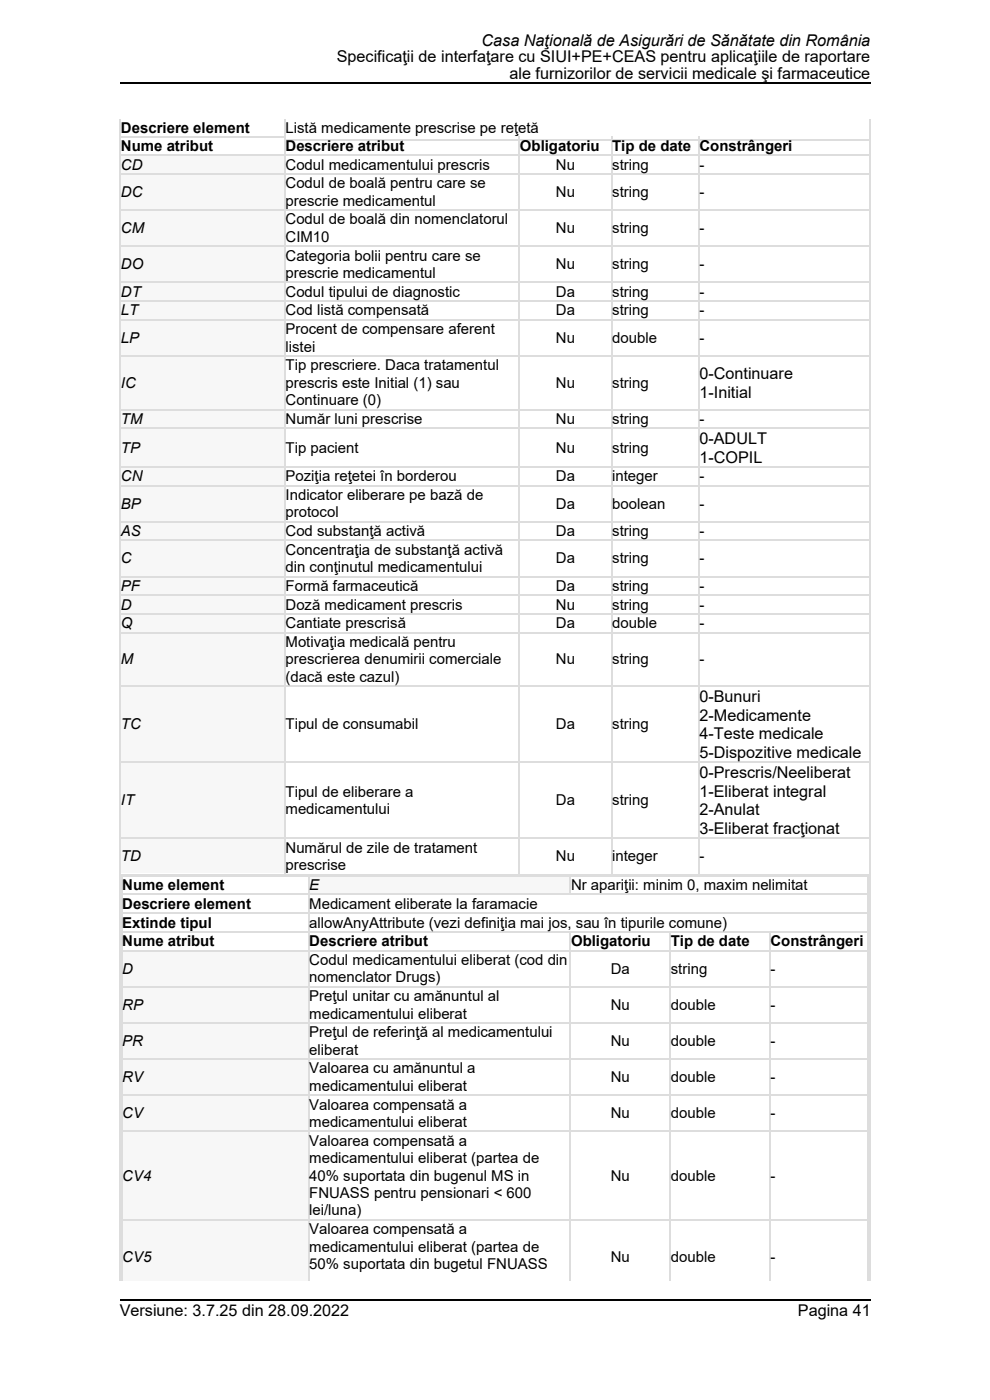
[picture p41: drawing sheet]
<svg xmlns="http://www.w3.org/2000/svg" width="210mm" height="297mm" viewBox="0 0 210 297" stroke-linecap="round" stroke-linejoin="round" font-family="sans-serif">
<defs><g id="words">
<g font-size="3.4">
<text x="102.2" y="9.8">Casa Naţională de Asigurări de Sănătate din România</text>
<text x="71.4" y="13.2">Specificaţii de interfaţare cu SIUI+PE+CEAS pentru aplicaţiile de raportare</text>
<text x="108.1" y="16.7">ale furnizorilor de servicii medicale şi farmaceutice</text>
<text x="148.4" y="80.4">0-Continuare</text>
<text x="148.4" y="84.4">1-Initial</text>
<text x="148.4" y="94.2">0-ADULT</text>
<text x="148.4" y="98.1">1-COPIL</text>
<text x="148.4" y="148.9">0-Bunuri</text>
<text x="148.4" y="152.9">2-Medicamente</text>
<text x="148.4" y="156.8">4-Teste medicale</text>
<text x="148.4" y="160.8">5-Dispozitive medicale</text>
<text x="148.4" y="165">0-Prescris/Neeliberat</text>
<text x="148.4" y="169">1-Eliberat integral</text>
<text x="148.4" y="173">2-Anulat</text>
<text x="148.4" y="176.9">3-Eliberat fracţionat</text>
<text x="25.4" y="279.3">Versiune: 3.7.25 din 28.09.2022</text>
<text x="169.3" y="279.3">Pagina 41</text>
</g>
<g font-size="3.2">
<text x="25.7" y="28.2">Descriere element</text>
<text x="60.6" y="28.2">Listă medicamente prescrise pe reţetă</text>
<text x="25.7" y="32">Nume atribut</text>
<text x="25.7" y="36">CD</text>
<text x="60.6" y="32">Descriere atribut</text>
<text x="60.6" y="36">Codul medicamentului prescris</text>
<text x="110.3" y="32">Obligatoriu</text>
<text x="117.9" y="36">Nu</text>
<text x="129.9" y="32">Tip de date</text>
<text x="129.9" y="36">string</text>
<text x="148.4" y="32">Constrângeri</text>
<text x="148.4" y="36">-</text>
<text x="25.7" y="41.8">DC</text>
<text x="60.6" y="39.9">Codul de boală pentru care se</text>
<text x="117.9" y="41.8">Nu</text>
<text x="129.9" y="41.8">string</text>
<text x="148.4" y="41.8">-</text>
<text x="60.6" y="43.6">prescrie medicamentul</text>
<text x="60.6" y="47.6">Codul de boală din nomenclatorul</text>
<text x="25.7" y="49.5">CM</text>
<text x="60.6" y="51.3">CIM10</text>
<text x="117.9" y="49.5">Nu</text>
<text x="129.9" y="49.5">string</text>
<text x="148.4" y="49.5">-</text>
<text x="25.7" y="57.1">DO</text>
<text x="60.6" y="55.3">Categoria bolii pentru care se</text>
<text x="60.6" y="59">prescrie medicamentul</text>
<text x="117.9" y="57.1">Nu</text>
<text x="129.9" y="57.1">string</text>
<text x="148.4" y="57.1">-</text>
<text x="25.7" y="62.9">DT</text>
<text x="60.6" y="62.9">Codul tipului de diagnostic</text>
<text x="117.9" y="62.9">Da</text>
<text x="129.9" y="62.9">string</text>
<text x="148.4" y="62.9">-</text>
<text x="25.7" y="66.9">LT</text>
<text x="60.6" y="66.9">Cod listă compensată</text>
<text x="60.6" y="70.9">Procent de compensare aferent</text>
<text x="117.9" y="66.9">Da</text>
<text x="129.9" y="66.9">string</text>
<text x="148.4" y="66.9">-</text>
<text x="25.7" y="72.7">LP</text>
<text x="60.6" y="74.6">l</text>
<text x="61.3" y="74.6">istei</text>
<text x="117.9" y="72.7">Nu</text>
<text x="129.9" y="72.7">double</text>
<text x="148.4" y="72.7">-</text>
<text x="25.7" y="82.3">IC</text>
<text x="60.6" y="78.5">Tip prescriere. Daca tratamentul</text>
<text x="60.6" y="82.3">prescris este Initial (1) sau</text>
<text x="117.9" y="82.3">Nu</text>
<text x="129.9" y="82.3">string</text>
<text x="25.7" y="89.9">TM</text>
<text x="60.6" y="86">Continuare (0)</text>
<text x="60.6" y="89.9">Număr luni prescrise</text>
<text x="117.9" y="89.9">Nu</text>
<text x="129.9" y="89.9">string</text>
<text x="148.4" y="89.9">-</text>
<text x="25.7" y="96">TP</text>
<text x="60.6" y="96">Tip pacient</text>
<text x="117.9" y="96">Nu</text>
<text x="129.9" y="96">string</text>
<text x="25.7" y="102.1">CN</text>
<text x="25.7" y="107.9">BP</text>
<text x="60.6" y="102.1">Poziţia reţetei în borderou</text>
<text x="60.6" y="106.1">I</text>
<text x="61.5" y="106.1">ndicator eliberare pe bază de</text>
<text x="117.9" y="102.1">Da</text>
<text x="117.9" y="107.9">Da</text>
<text x="129.9" y="102.1">i</text>
<text x="129.9" y="107.9">boolean</text>
<text x="130.6" y="102.1">nteger</text>
<text x="148.4" y="102.1">-</text>
<text x="148.4" y="107.9">-</text>
<text x="25.7" y="113.7">AS</text>
<text x="60.6" y="109.8">protocol</text>
<text x="60.6" y="113.7">Cod substanţă activă</text>
<text x="117.9" y="113.7">Da</text>
<text x="129.9" y="113.7">string</text>
<text x="148.4" y="113.7">-</text>
<text x="25.7" y="119.5">C</text>
<text x="60.6" y="117.7">Concentraţia de substanţă activă</text>
<text x="117.9" y="119.5">Da</text>
<text x="129.9" y="119.5">string</text>
<text x="148.4" y="119.5">-</text>
<text x="25.7" y="125.4">PF</text>
<text x="60.6" y="121.4">din conţinutul medicamentului</text>
<text x="60.6" y="125.4">Formă farmaceutică</text>
<text x="117.9" y="125.4">Da</text>
<text x="129.9" y="125.4">string</text>
<text x="148.4" y="125.4">-</text>
<text x="25.7" y="129.3">D</text>
<text x="60.6" y="129.3">Doză medicament prescris</text>
<text x="117.9" y="129.3">Nu</text>
<text x="129.9" y="129.3">string</text>
<text x="148.4" y="129.3">-</text>
<text x="25.7" y="133.3">Q</text>
<text x="60.6" y="133.3">Cantiate prescrisă</text>
<text x="60.6" y="137.3">Motivaţia medicală pentru</text>
<text x="117.9" y="133.3">Da</text>
<text x="129.9" y="133.3">double</text>
<text x="148.4" y="133.3">-</text>
<text x="25.7" y="141">M</text>
<text x="60.6" y="141">prescrierea denumirii comerciale</text>
<text x="117.9" y="141">Nu</text>
<text x="129.9" y="141">string</text>
<text x="148.4" y="141">-</text>
<text x="60.6" y="144.7">(dacă este cazul)</text>
<text x="25.7" y="154.7">TC</text>
<text x="60.6" y="154.7">Tipul de consumabil</text>
<text x="117.9" y="154.7">Da</text>
<text x="129.9" y="154.7">string</text>
<text x="25.7" y="170.8">IT</text>
<text x="60.6" y="169">Tipul de eliberare a</text>
<text x="60.6" y="172.7">medicamentului</text>
<text x="117.9" y="170.8">Da</text>
<text x="129.9" y="170.8">string</text>
<text x="25.7" y="182.7">TD</text>
<text x="60.6" y="180.9">Numărul de zile de tratament</text>
<text x="60.6" y="184.6">prescrise</text>
<text x="117.9" y="182.7">Nu</text>
<text x="129.9" y="182.7">i</text>
<text x="130.6" y="182.7">nteger</text>
<text x="148.4" y="182.7">-</text>
<text x="25.9" y="188.8">Nume element</text>
<text x="65.6" y="188.8">E</text>
<text x="121.1" y="188.8">Nr apariţii: minim 0, maxim nelimitat</text>
<text x="25.9" y="192.8">Descriere element</text>
<text x="25.9" y="196.8">Extinde tipul</text>
<text x="65.6" y="192.8">Medicament eliberate la faramacie</text>
<text x="65.6" y="196.8">allowAnyAttribute (vezi definiţia mai jos, sau în tipurile comune)</text>
<text x="25.9" y="200.7">Nume atribut</text>
<text x="65.6" y="200.7">Descriere atribut</text>
<text x="121.1" y="200.7">Obligatoriu</text>
<text x="142.3" y="200.7">Tip de date</text>
<text x="163.4" y="200.7">Constrângeri</text>
<text x="25.9" y="206.6">D</text>
<text x="65.6" y="204.7">Codul medicamentului eliberat (cod din</text>
<text x="65.6" y="208.4">nomenclator Drugs)</text>
<text x="129.5" y="206.6">Da</text>
<text x="142.3" y="206.6">string</text>
<text x="163.4" y="206.6">-</text>
<text x="25.9" y="214.2">RP</text>
<text x="65.6" y="212.4">Preţul unitar cu amănuntul al</text>
<text x="129.5" y="214.2">Nu</text>
<text x="142.3" y="214.2">double</text>
<text x="163.4" y="214.2">-</text>
<text x="25.9" y="221.9">PR</text>
<text x="65.6" y="216.1">medicamentului eliberat</text>
<text x="65.6" y="220">Preţul de referinţă al medicamentului</text>
<text x="129.5" y="221.9">Nu</text>
<text x="142.3" y="221.9">double</text>
<text x="163.4" y="221.9">-</text>
<text x="65.6" y="223.7">eliberat</text>
<text x="65.6" y="227.7">Valoarea cu amănuntul a</text>
<text x="25.9" y="229.6">RV</text>
<text x="65.6" y="231.4">medicamentului eliberat</text>
<text x="129.5" y="229.6">Nu</text>
<text x="142.3" y="229.6">double</text>
<text x="163.4" y="229.6">-</text>
<text x="25.9" y="237.2">CV</text>
<text x="65.6" y="235.4">Valoarea compensată a</text>
<text x="65.6" y="239.1">medicamentului eliberat</text>
<text x="129.5" y="237.2">Nu</text>
<text x="142.3" y="237.2">double</text>
<text x="163.4" y="237.2">-</text>
<text x="65.6" y="243">Valoarea compensată a</text>
<text x="25.9" y="250.5">CV4</text>
<text x="65.6" y="246.8">medicamentului eliberat (partea de</text>
<text x="65.6" y="250.5">40% suportata din bugenul MS in</text>
<text x="129.5" y="250.5">Nu</text>
<text x="142.3" y="250.5">double</text>
<text x="163.4" y="250.5">-</text>
<text x="65.6" y="254.2">FNUASS pentru pensionari &lt; 600</text>
<text x="65.6" y="257.9">l</text>
<text x="66.3" y="257.9">ei/luna)</text>
<text x="65.6" y="261.8">Valoarea compensată a</text>
<text x="25.9" y="267.6">CV5</text>
<text x="65.6" y="265.5">medicamentului eliberat (partea de</text>
<text x="65.6" y="269.2">50% suportata din bugetul FNUASS</text>
<text x="129.5" y="267.6">Nu</text>
<text x="142.3" y="267.6">double</text>
<text x="163.4" y="267.6">-</text>
</g>
</g></defs>
<path d="M25.4 32.8h34.9v4h-34.9z" fill="#f7f7f7"/>
<g fill="#fff">
<path d="M60.3 32.8h49.7v4h-49.7z"/>
<path d="M110 32.8h19.6v4h-19.6z"/>
<path d="M129.6 32.8h18.5v4h-18.5z"/>
<path d="M148.1 32.8h36.2v4h-36.2z"/>
<path d="M25.4 36.8h34.9v7.6h-34.9z"/>
</g>
<path d="M25.4 36.8h34.9v7.6h-34.9z" fill="#f7f7f7"/>
<g fill="#fff">
<path d="M60.3 36.8h49.7v7.6h-49.7z"/>
<path d="M110 36.8h19.6v7.6h-19.6z"/>
<path d="M129.6 36.8h18.5v7.6h-18.5z"/>
<path d="M148.1 36.8h36.2v7.6h-36.2z"/>
<path d="M25.4 44.4h34.9v7.7h-34.9z"/>
</g>
<path d="M25.4 44.4h34.9v7.7h-34.9z" fill="#f7f7f7"/>
<g fill="#fff">
<path d="M60.3 44.4h49.7v7.7h-49.7z"/>
<path d="M110 44.4h19.6v7.7h-19.6z"/>
<path d="M129.6 44.4h18.5v7.7h-18.5z"/>
<path d="M148.1 44.4h36.2v7.7h-36.2z"/>
<path d="M25.4 52.1h34.9v7.7h-34.9z"/>
</g>
<path d="M25.4 52.1h34.9v7.7h-34.9z" fill="#f7f7f7"/>
<g fill="#fff">
<path d="M60.3 52.1h49.7v7.7h-49.7z"/>
<path d="M110 52.1h19.6v7.7h-19.6z"/>
<path d="M129.6 52.1h18.5v7.7h-18.5z"/>
<path d="M148.1 52.1h36.2v7.7h-36.2z"/>
<path d="M25.4 59.8h34.9v3.9h-34.9z"/>
</g>
<path d="M25.4 59.8h34.9v3.9h-34.9z" fill="#f7f7f7"/>
<g fill="#fff">
<path d="M60.3 59.8h49.7v3.9h-49.7z"/>
<path d="M110 59.8h19.6v3.9h-19.6z"/>
<path d="M129.6 59.8h18.5v3.9h-18.5z"/>
<path d="M148.1 59.8h36.2v3.9h-36.2z"/>
<path d="M25.4 63.7h34.9v4h-34.9z"/>
</g>
<path d="M25.4 63.7h34.9v4h-34.9z" fill="#f7f7f7"/>
<g fill="#fff">
<path d="M60.3 63.7h49.7v4h-49.7z"/>
<path d="M110 63.7h19.6v4h-19.6z"/>
<path d="M129.6 63.7h18.5v4h-18.5z"/>
<path d="M148.1 63.7h36.2v4h-36.2z"/>
<path d="M25.4 67.7h34.9v7.7h-34.9z"/>
</g>
<path d="M25.4 67.7h34.9v7.7h-34.9z" fill="#f7f7f7"/>
<g fill="#fff">
<path d="M60.3 67.7h49.7v7.7h-49.7z"/>
<path d="M110 67.7h19.6v7.7h-19.6z"/>
<path d="M129.6 67.7h18.5v7.7h-18.5z"/>
<path d="M148.1 67.7h36.2v7.7h-36.2z"/>
<path d="M25.4 75.4h34.9v11.3h-34.9z"/>
</g>
<path d="M25.4 75.4h34.9v11.3h-34.9z" fill="#f7f7f7"/>
<g fill="#fff">
<path d="M60.3 75.4h49.7v11.3h-49.7z"/>
<path d="M110 75.4h19.6v11.3h-19.6z"/>
<path d="M129.6 75.4h18.5v11.3h-18.5z"/>
<path d="M148.1 75.4h36.2v11.3h-36.2z"/>
<path d="M25.4 86.7h34.9v4h-34.9z"/>
</g>
<path d="M25.4 86.7h34.9v4h-34.9z" fill="#f7f7f7"/>
<g fill="#fff">
<path d="M60.3 86.7h49.7v4h-49.7z"/>
<path d="M110 86.7h19.6v4h-19.6z"/>
<path d="M129.6 86.7h18.5v4h-18.5z"/>
<path d="M148.1 86.7h36.2v4h-36.2z"/>
<path d="M25.4 90.7h34.9v8.2h-34.9z"/>
</g>
<path d="M25.4 90.7h34.9v8.2h-34.9z" fill="#f7f7f7"/>
<g fill="#fff">
<path d="M60.3 90.7h49.7v8.2h-49.7z"/>
<path d="M110 90.7h19.6v8.2h-19.6z"/>
<path d="M129.6 90.7h18.5v8.2h-18.5z"/>
<path d="M148.1 90.7h36.2v8.2h-36.2z"/>
<path d="M25.4 98.9h34.9v4h-34.9z"/>
</g>
<path d="M25.4 98.9h34.9v4h-34.9z" fill="#f7f7f7"/>
<g fill="#fff">
<path d="M60.3 98.9h49.7v4h-49.7z"/>
<path d="M110 98.9h19.6v4h-19.6z"/>
<path d="M129.6 98.9h18.5v4h-18.5z"/>
<path d="M148.1 98.9h36.2v4h-36.2z"/>
<path d="M25.4 102.9h34.9v7.6h-34.9z"/>
</g>
<path d="M25.4 102.9h34.9v7.6h-34.9z" fill="#f7f7f7"/>
<g fill="#fff">
<path d="M60.3 102.9h49.7v7.6h-49.7z"/>
<path d="M110 102.9h19.6v7.6h-19.6z"/>
<path d="M129.6 102.9h18.5v7.6h-18.5z"/>
<path d="M148.1 102.9h36.2v7.6h-36.2z"/>
<path d="M25.4 110.5h34.9v4h-34.9z"/>
</g>
<path d="M25.4 110.5h34.9v4h-34.9z" fill="#f7f7f7"/>
<g fill="#fff">
<path d="M60.3 110.5h49.7v4h-49.7z"/>
<path d="M110 110.5h19.6v4h-19.6z"/>
<path d="M129.6 110.5h18.5v4h-18.5z"/>
<path d="M148.1 110.5h36.2v4h-36.2z"/>
<path d="M25.4 114.5h34.9v7.7h-34.9z"/>
</g>
<path d="M25.4 114.5h34.9v7.7h-34.9z" fill="#f7f7f7"/>
<g fill="#fff">
<path d="M60.3 114.5h49.7v7.7h-49.7z"/>
<path d="M110 114.5h19.6v7.7h-19.6z"/>
<path d="M129.6 114.5h18.5v7.7h-18.5z"/>
<path d="M148.1 114.5h36.2v7.7h-36.2z"/>
<path d="M25.4 122.2h34.9v4h-34.9z"/>
</g>
<path d="M25.4 122.2h34.9v4h-34.9z" fill="#f7f7f7"/>
<g fill="#fff">
<path d="M60.3 122.2h49.7v4h-49.7z"/>
<path d="M110 122.2h19.6v4h-19.6z"/>
<path d="M129.6 122.2h18.5v4h-18.5z"/>
<path d="M148.1 122.2h36.2v4h-36.2z"/>
<path d="M25.4 126.2h34.9v3.9h-34.9z"/>
</g>
<path d="M25.4 126.2h34.9v3.9h-34.9z" fill="#f7f7f7"/>
<g fill="#fff">
<path d="M60.3 126.2h49.7v3.9h-49.7z"/>
<path d="M110 126.2h19.6v3.9h-19.6z"/>
<path d="M129.6 126.2h18.5v3.9h-18.5z"/>
<path d="M148.1 126.2h36.2v3.9h-36.2z"/>
<path d="M25.4 130.1h34.9v4h-34.9z"/>
</g>
<path d="M25.4 130.1h34.9v4h-34.9z" fill="#f7f7f7"/>
<g fill="#fff">
<path d="M60.3 130.1h49.7v4h-49.7z"/>
<path d="M110 130.1h19.6v4h-19.6z"/>
<path d="M129.6 130.1h18.5v4h-18.5z"/>
<path d="M148.1 130.1h36.2v4h-36.2z"/>
<path d="M25.4 134.1h34.9v11.4h-34.9z"/>
</g>
<path d="M25.4 134.1h34.9v11.4h-34.9z" fill="#f7f7f7"/>
<g fill="#fff">
<path d="M60.3 134.1h49.7v11.4h-49.7z"/>
<path d="M110 134.1h19.6v11.4h-19.6z"/>
<path d="M129.6 134.1h18.5v11.4h-18.5z"/>
<path d="M148.1 134.1h36.2v11.4h-36.2z"/>
<path d="M25.4 145.5h34.9v16.1h-34.9z"/>
</g>
<path d="M25.4 145.5h34.9v16.1h-34.9z" fill="#f7f7f7"/>
<g fill="#fff">
<path d="M60.3 145.5h49.7v16.1h-49.7z"/>
<path d="M110 145.5h19.6v16.1h-19.6z"/>
<path d="M129.6 145.5h18.5v16.1h-18.5z"/>
<path d="M148.1 145.5h36.2v16.1h-36.2z"/>
<path d="M25.4 161.6h34.9v16.1h-34.9z"/>
</g>
<path d="M25.4 161.6h34.9v16.1h-34.9z" fill="#f7f7f7"/>
<g fill="#fff">
<path d="M60.3 161.6h49.7v16.1h-49.7z"/>
<path d="M110 161.6h19.6v16.1h-19.6z"/>
<path d="M129.6 161.6h18.5v16.1h-18.5z"/>
<path d="M148.1 161.6h36.2v16.1h-36.2z"/>
<path d="M25.4 177.7h34.9v7.7h-34.9z"/>
</g>
<path d="M25.4 177.7h34.9v7.7h-34.9z" fill="#f7f7f7"/>
<g fill="#fff">
<path d="M60.3 177.7h49.7v7.7h-49.7z"/>
<path d="M110 177.7h19.6v7.7h-19.6z"/>
<path d="M129.6 177.7h18.5v7.7h-18.5z"/>
<path d="M148.1 177.7h36.2v7.7h-36.2z"/>
<path d="M25.4 185.4h158.9v86.3h-158.9z"/>
<path d="M25.7 185.7h39.6v3.9h-39.6z"/>
<path d="M65.3 185.7h55.6v3.9h-55.6z"/>
</g>
<path d="M65.3 185.7h55.6v3.9h-55.6z" fill="#f7f7f7"/>
<g fill="#fff">
<path d="M120.9 185.7h63.2v3.9h-63.2z"/>
<path d="M25.7 189.6h39.6v4h-39.6z"/>
<path d="M65.3 189.6h118.8v4h-118.8z"/>
<path d="M25.7 193.6h39.6v4h-39.6z"/>
<path d="M65.3 193.6h118.8v4h-118.8z"/>
<path d="M25.7 197.6h39.6v3.9h-39.6z"/>
<path d="M65.3 197.6h55.6v3.9h-55.6z"/>
<path d="M120.9 197.6h21.1v3.9h-21.1z"/>
<path d="M142 197.6h21.2v3.9h-21.2z"/>
<path d="M163.2 197.6h20.9v3.9h-20.9z"/>
<path d="M25.7 201.5h39.6v7.7h-39.6z"/>
</g>
<path d="M25.7 201.5h39.6v7.7h-39.6z" fill="#f7f7f7"/>
<g fill="#fff">
<path d="M65.3 201.5h55.6v7.7h-55.6z"/>
<path d="M120.9 201.5h21.1v7.7h-21.1z"/>
<path d="M142 201.5h21.2v7.7h-21.2z"/>
<path d="M163.2 201.5h20.9v7.7h-20.9z"/>
<path d="M25.7 209.2h39.6v7.7h-39.6z"/>
</g>
<path d="M25.7 209.2h39.6v7.7h-39.6z" fill="#f7f7f7"/>
<g fill="#fff">
<path d="M65.3 209.2h55.6v7.7h-55.6z"/>
<path d="M120.9 209.2h21.1v7.7h-21.1z"/>
<path d="M142 209.2h21.2v7.7h-21.2z"/>
<path d="M163.2 209.2h20.9v7.7h-20.9z"/>
<path d="M25.7 216.9h39.6v7.6h-39.6z"/>
</g>
<path d="M25.7 216.9h39.6v7.6h-39.6z" fill="#f7f7f7"/>
<g fill="#fff">
<path d="M65.3 216.9h55.6v7.6h-55.6z"/>
<path d="M120.9 216.9h21.1v7.6h-21.1z"/>
<path d="M142 216.9h21.2v7.6h-21.2z"/>
<path d="M163.2 216.9h20.9v7.6h-20.9z"/>
<path d="M25.7 224.5h39.6v7.7h-39.6z"/>
</g>
<path d="M25.7 224.5h39.6v7.7h-39.6z" fill="#f7f7f7"/>
<g fill="#fff">
<path d="M65.3 224.5h55.6v7.7h-55.6z"/>
<path d="M120.9 224.5h21.1v7.7h-21.1z"/>
<path d="M142 224.5h21.2v7.7h-21.2z"/>
<path d="M163.2 224.5h20.9v7.7h-20.9z"/>
<path d="M25.7 232.2h39.6v7.7h-39.6z"/>
</g>
<path d="M25.7 232.2h39.6v7.7h-39.6z" fill="#f7f7f7"/>
<g fill="#fff">
<path d="M65.3 232.2h55.6v7.7h-55.6z"/>
<path d="M120.9 232.2h21.1v7.7h-21.1z"/>
<path d="M142 232.2h21.2v7.7h-21.2z"/>
<path d="M163.2 232.2h20.9v7.7h-20.9z"/>
<path d="M25.7 239.9h39.6v18.8h-39.6z"/>
</g>
<path d="M25.7 239.9h39.6v18.8h-39.6z" fill="#f7f7f7"/>
<g fill="#fff">
<path d="M65.3 239.9h55.6v18.8h-55.6z"/>
<path d="M120.9 239.9h21.1v18.8h-21.1z"/>
<path d="M142 239.9h21.2v18.8h-21.2z"/>
<path d="M163.2 239.9h20.9v18.8h-20.9z"/>
<path d="M25.7 258.7h39.6v13h-39.6z"/>
</g>
<path d="M25.7 258.7h39.6v13h-39.6z" fill="#f7f7f7"/>
<g fill="#fff">
<path d="M65.3 258.7h55.6v13h-55.6z"/>
<path d="M120.9 258.7h21.1v13h-21.1z"/>
<path d="M142 258.7h21.2v13h-21.2z"/>
<path d="M163.2 258.7h20.9v13h-20.9z"/>
</g>
<g fill="none" stroke="#ddd" stroke-width=".26">
<path d="M25.4 36.9h159.2M25.4 32.9h159.2M25.4 29h35.2M25.5 25.3v246.4M60.3 29.8h124.3M60.4 25.3v160.4M110.2 28.8v156.9M129.7 28.8v156.9M148.2 28.8v156.9M184.5 25.3v246.4M25.4 59.9h159.2M25.4 52.2h159.2"/>
<path d="M25.4 44.6h159.2M25.4 75.5h159.2M25.4 67.8h159.2M25.4 63.9h159.2M25.4 99h159.2M25.4 90.8h159.2M25.4 86.9h159.2M25.4 114.6h159.2M25.4 110.7h159.2M25.4 103h159.2M25.4 134.2h159.2M25.4 130.3h159.2"/>
<path d="M25.4 126.3h159.2M25.4 122.3h159.2M25.4 145.6h159.2M25.4 177.9h159.2M25.4 161.7h159.2M25.4 185.5h159.2M25.7 197.7h158.6M25.7 193.7h158.6M25.7 189.8h158.6M25.7 185.8h158.6M25.8 185.7v86M65.5 185.7v86"/>
<path d="M121 185.7v4.2M121 197.6v74.1M142.2 197.6v74.1M163.3 197.6v74.1M184.2 185.7v86M25.7 217h158.6M25.7 209.3h158.6M25.7 201.7h158.6M25.7 232.3h158.6M25.7 224.7h158.6M25.7 258.8h158.6M25.7 240h158.6"/>
</g>
<path d="M25.4 17.6h159.2M25.4 275.7h159.2" fill="none" stroke="#000" stroke-width=".26"/>
<use href="#words"/>
</svg>
